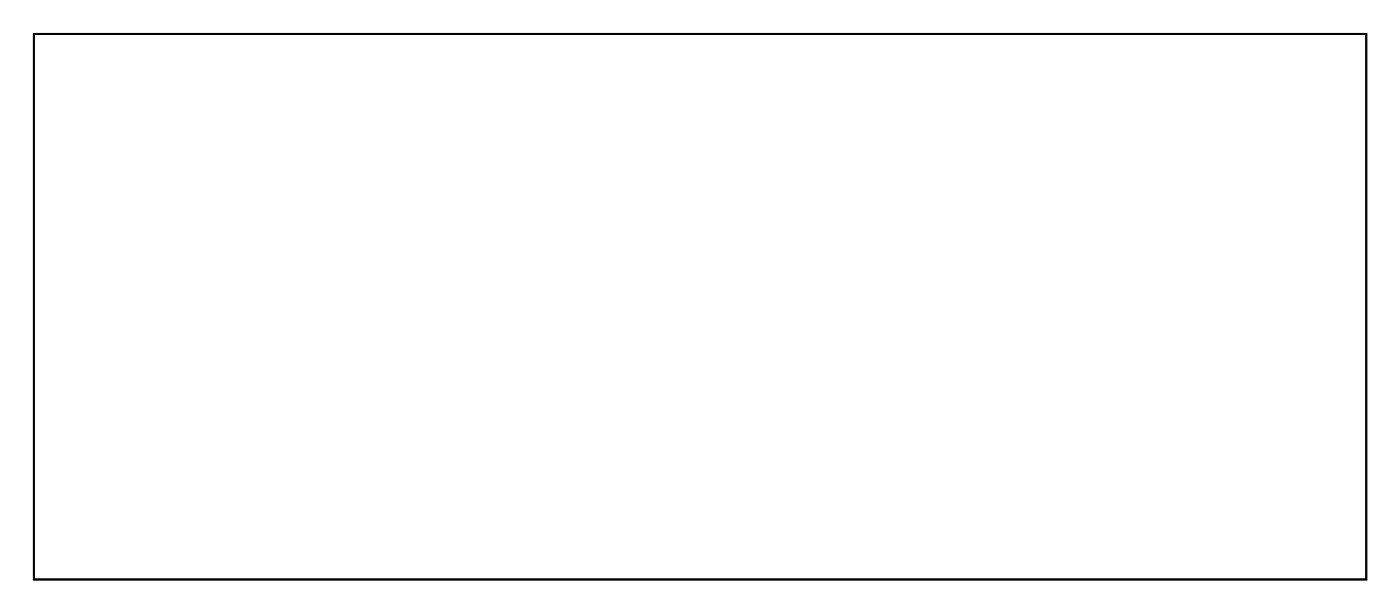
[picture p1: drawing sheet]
<svg xmlns="http://www.w3.org/2000/svg" width="150mm" height="66mm" viewBox="0 0 150 66" stroke-linecap="round" stroke-linejoin="round" font-family="sans-serif">
<path d="M3.6 3.6h143.1v58.5h-143.1z" fill="none" stroke="#000" stroke-width=".2"/>
<path d="M3.6 3.6v58.5h143.1v-58.5zM3.6 3.6h143.1v58.5h-143.1z" fill="#000"/>
<circle cx="137.8" cy="26.8" r=".7" fill="#fff"/>
<circle cx="137.8" cy="26.8" r=".7" fill="none" stroke="#fff" stroke-width=".76" stroke-linecap="butt"/>
<circle cx="144.3" cy="26.8" r=".7" fill="#fff"/>
<circle cx="144.3" cy="26.8" r=".7" fill="none" stroke="#fff" stroke-width=".76" stroke-linecap="butt"/>
<circle cx="137.8" cy="22.3" r=".7" fill="#fff"/>
<circle cx="137.8" cy="22.3" r=".7" fill="none" stroke="#fff" stroke-width=".76" stroke-linecap="butt"/>
<circle cx="144.3" cy="22.3" r=".7" fill="#fff"/>
<circle cx="144.3" cy="22.3" r=".7" fill="none" stroke="#fff" stroke-width=".76" stroke-linecap="butt"/>
<circle cx="125.1" cy="26.8" r=".7" fill="#fff"/>
<circle cx="125.1" cy="26.8" r=".7" fill="none" stroke="#fff" stroke-width=".76" stroke-linecap="butt"/>
<circle cx="131.6" cy="26.8" r=".7" fill="#fff"/>
<circle cx="131.6" cy="26.8" r=".7" fill="none" stroke="#fff" stroke-width=".76" stroke-linecap="butt"/>
<circle cx="125.1" cy="22.3" r=".7" fill="#fff"/>
<circle cx="125.1" cy="22.3" r=".7" fill="none" stroke="#fff" stroke-width=".76" stroke-linecap="butt"/>
<circle cx="131.6" cy="22.3" r=".7" fill="#fff"/>
<circle cx="131.6" cy="22.3" r=".7" fill="none" stroke="#fff" stroke-width=".76" stroke-linecap="butt"/>
<circle cx="112.4" cy="26.8" r=".7" fill="#fff"/>
<circle cx="112.4" cy="26.8" r=".7" fill="none" stroke="#fff" stroke-width=".76" stroke-linecap="butt"/>
<circle cx="118.9" cy="26.8" r=".7" fill="#fff"/>
<circle cx="118.9" cy="26.8" r=".7" fill="none" stroke="#fff" stroke-width=".76" stroke-linecap="butt"/>
<circle cx="112.4" cy="22.3" r=".7" fill="#fff"/>
<circle cx="112.4" cy="22.3" r=".7" fill="none" stroke="#fff" stroke-width=".76" stroke-linecap="butt"/>
<circle cx="118.9" cy="22.3" r=".7" fill="#fff"/>
<circle cx="118.9" cy="22.3" r=".7" fill="none" stroke="#fff" stroke-width=".76" stroke-linecap="butt"/>
<circle cx="99.7" cy="26.8" r=".7" fill="#fff"/>
<circle cx="99.7" cy="26.8" r=".7" fill="none" stroke="#fff" stroke-width=".76" stroke-linecap="butt"/>
<circle cx="106.2" cy="26.8" r=".7" fill="#fff"/>
<circle cx="106.2" cy="26.8" r=".7" fill="none" stroke="#fff" stroke-width=".76" stroke-linecap="butt"/>
<circle cx="99.7" cy="22.3" r=".7" fill="#fff"/>
<circle cx="99.7" cy="22.3" r=".7" fill="none" stroke="#fff" stroke-width=".76" stroke-linecap="butt"/>
<circle cx="106.2" cy="22.3" r=".7" fill="#fff"/>
<circle cx="106.2" cy="22.3" r=".7" fill="none" stroke="#fff" stroke-width=".76" stroke-linecap="butt"/>
<circle cx="87" cy="26.8" r=".7" fill="#fff"/>
<circle cx="87" cy="26.8" r=".7" fill="none" stroke="#fff" stroke-width=".76" stroke-linecap="butt"/>
<circle cx="93.5" cy="26.8" r=".7" fill="#fff"/>
<circle cx="93.5" cy="26.8" r=".7" fill="none" stroke="#fff" stroke-width=".76" stroke-linecap="butt"/>
<circle cx="87" cy="22.3" r=".7" fill="#fff"/>
<circle cx="87" cy="22.3" r=".7" fill="none" stroke="#fff" stroke-width=".76" stroke-linecap="butt"/>
<circle cx="93.5" cy="22.3" r=".7" fill="#fff"/>
<circle cx="93.5" cy="22.3" r=".7" fill="none" stroke="#fff" stroke-width=".76" stroke-linecap="butt"/>
<circle cx="71.7" cy="26.8" r=".7" fill="#fff"/>
<circle cx="71.7" cy="26.8" r=".7" fill="none" stroke="#fff" stroke-width=".76" stroke-linecap="butt"/>
<circle cx="78.2" cy="26.8" r=".7" fill="#fff"/>
<circle cx="78.2" cy="26.8" r=".7" fill="none" stroke="#fff" stroke-width=".76" stroke-linecap="butt"/>
<circle cx="71.7" cy="22.3" r=".7" fill="#fff"/>
<circle cx="71.7" cy="22.3" r=".7" fill="none" stroke="#fff" stroke-width=".76" stroke-linecap="butt"/>
<circle cx="78.2" cy="22.3" r=".7" fill="#fff"/>
<circle cx="78.2" cy="22.3" r=".7" fill="none" stroke="#fff" stroke-width=".76" stroke-linecap="butt"/>
<circle cx="142.9" cy="34.4" r=".7" fill="#fff"/>
<circle cx="142.9" cy="34.4" r=".7" fill="none" stroke="#fff" stroke-width=".76" stroke-linecap="butt"/>
<circle cx="136.4" cy="34.4" r=".7" fill="#fff"/>
<circle cx="136.4" cy="34.4" r=".7" fill="none" stroke="#fff" stroke-width=".76" stroke-linecap="butt"/>
<circle cx="142.9" cy="38.9" r=".7" fill="#fff"/>
<circle cx="142.9" cy="38.9" r=".7" fill="none" stroke="#fff" stroke-width=".76" stroke-linecap="butt"/>
<circle cx="136.4" cy="38.9" r=".7" fill="#fff"/>
<circle cx="136.4" cy="38.9" r=".7" fill="none" stroke="#fff" stroke-width=".76" stroke-linecap="butt"/>
<circle cx="130.2" cy="34.4" r=".7" fill="#fff"/>
<circle cx="130.2" cy="34.4" r=".7" fill="none" stroke="#fff" stroke-width=".76" stroke-linecap="butt"/>
<circle cx="123.7" cy="34.4" r=".7" fill="#fff"/>
<circle cx="123.7" cy="34.4" r=".7" fill="none" stroke="#fff" stroke-width=".76" stroke-linecap="butt"/>
<circle cx="130.2" cy="38.9" r=".7" fill="#fff"/>
<circle cx="130.2" cy="38.9" r=".7" fill="none" stroke="#fff" stroke-width=".76" stroke-linecap="butt"/>
<circle cx="123.7" cy="38.9" r=".7" fill="#fff"/>
<circle cx="123.7" cy="38.9" r=".7" fill="none" stroke="#fff" stroke-width=".76" stroke-linecap="butt"/>
<circle cx="117.5" cy="34.4" r=".7" fill="#fff"/>
<circle cx="117.5" cy="34.4" r=".7" fill="none" stroke="#fff" stroke-width=".76" stroke-linecap="butt"/>
<circle cx="111" cy="34.4" r=".7" fill="#fff"/>
<circle cx="111" cy="34.4" r=".7" fill="none" stroke="#fff" stroke-width=".76" stroke-linecap="butt"/>
<circle cx="117.5" cy="38.9" r=".7" fill="#fff"/>
<circle cx="117.5" cy="38.9" r=".7" fill="none" stroke="#fff" stroke-width=".76" stroke-linecap="butt"/>
<circle cx="111" cy="38.9" r=".7" fill="#fff"/>
<circle cx="111" cy="38.9" r=".7" fill="none" stroke="#fff" stroke-width=".76" stroke-linecap="butt"/>
<circle cx="104.8" cy="34.4" r=".7" fill="#fff"/>
<circle cx="104.8" cy="34.4" r=".7" fill="none" stroke="#fff" stroke-width=".76" stroke-linecap="butt"/>
<circle cx="98.3" cy="34.4" r=".7" fill="#fff"/>
<circle cx="98.3" cy="34.4" r=".7" fill="none" stroke="#fff" stroke-width=".76" stroke-linecap="butt"/>
<circle cx="104.8" cy="38.9" r=".7" fill="#fff"/>
<circle cx="104.8" cy="38.9" r=".7" fill="none" stroke="#fff" stroke-width=".76" stroke-linecap="butt"/>
<circle cx="98.3" cy="38.9" r=".7" fill="#fff"/>
<circle cx="98.3" cy="38.9" r=".7" fill="none" stroke="#fff" stroke-width=".76" stroke-linecap="butt"/>
<circle cx="92.1" cy="34.4" r=".7" fill="#fff"/>
<circle cx="92.1" cy="34.4" r=".7" fill="none" stroke="#fff" stroke-width=".76" stroke-linecap="butt"/>
<circle cx="85.6" cy="34.4" r=".7" fill="#fff"/>
<circle cx="85.6" cy="34.4" r=".7" fill="none" stroke="#fff" stroke-width=".76" stroke-linecap="butt"/>
<circle cx="92.1" cy="38.9" r=".7" fill="#fff"/>
<circle cx="92.1" cy="38.9" r=".7" fill="none" stroke="#fff" stroke-width=".76" stroke-linecap="butt"/>
<circle cx="85.6" cy="38.9" r=".7" fill="#fff"/>
<circle cx="85.6" cy="38.9" r=".7" fill="none" stroke="#fff" stroke-width=".76" stroke-linecap="butt"/>
<circle cx="79.4" cy="34.4" r=".7" fill="#fff"/>
<circle cx="79.4" cy="34.4" r=".7" fill="none" stroke="#fff" stroke-width=".76" stroke-linecap="butt"/>
<circle cx="72.9" cy="34.4" r=".7" fill="#fff"/>
<circle cx="72.9" cy="34.4" r=".7" fill="none" stroke="#fff" stroke-width=".76" stroke-linecap="butt"/>
<circle cx="79.4" cy="38.9" r=".7" fill="#fff"/>
<circle cx="79.4" cy="38.9" r=".7" fill="none" stroke="#fff" stroke-width=".76" stroke-linecap="butt"/>
<circle cx="72.9" cy="38.9" r=".7" fill="#fff"/>
<circle cx="72.9" cy="38.9" r=".7" fill="none" stroke="#fff" stroke-width=".76" stroke-linecap="butt"/>
<circle cx="137.8" cy="19.2" r=".7" fill="#fff"/>
<circle cx="137.8" cy="19.2" r=".7" fill="none" stroke="#fff" stroke-width=".76" stroke-linecap="butt"/>
<circle cx="137.8" cy="9" r=".7" fill="#fff"/>
<circle cx="137.8" cy="9" r=".7" fill="none" stroke="#fff" stroke-width=".76" stroke-linecap="butt"/>
<circle cx="137.8" cy="54.7" r=".7" fill="#fff"/>
<circle cx="137.8" cy="54.7" r=".7" fill="none" stroke="#fff" stroke-width=".76" stroke-linecap="butt"/>
<circle cx="137.8" cy="44.6" r=".7" fill="#fff"/>
<circle cx="137.8" cy="44.6" r=".7" fill="none" stroke="#fff" stroke-width=".76" stroke-linecap="butt"/>
<circle cx="125.1" cy="19.2" r=".7" fill="#fff"/>
<circle cx="125.1" cy="19.2" r=".7" fill="none" stroke="#fff" stroke-width=".76" stroke-linecap="butt"/>
<circle cx="125.1" cy="9" r=".7" fill="#fff"/>
<circle cx="125.1" cy="9" r=".7" fill="none" stroke="#fff" stroke-width=".76" stroke-linecap="butt"/>
<circle cx="122.5" cy="54.7" r=".7" fill="#fff"/>
<circle cx="122.5" cy="54.7" r=".7" fill="none" stroke="#fff" stroke-width=".76" stroke-linecap="butt"/>
<circle cx="122.5" cy="44.6" r=".7" fill="#fff"/>
<circle cx="122.5" cy="44.6" r=".7" fill="none" stroke="#fff" stroke-width=".76" stroke-linecap="butt"/>
<circle cx="109.8" cy="54.7" r=".7" fill="#fff"/>
<circle cx="109.8" cy="54.7" r=".7" fill="none" stroke="#fff" stroke-width=".76" stroke-linecap="butt"/>
<circle cx="109.8" cy="44.6" r=".7" fill="#fff"/>
<circle cx="109.8" cy="44.6" r=".7" fill="none" stroke="#fff" stroke-width=".76" stroke-linecap="butt"/>
<circle cx="112.4" cy="19.2" r=".7" fill="#fff"/>
<circle cx="112.4" cy="19.2" r=".7" fill="none" stroke="#fff" stroke-width=".76" stroke-linecap="butt"/>
<circle cx="112.4" cy="9" r=".7" fill="#fff"/>
<circle cx="112.4" cy="9" r=".7" fill="none" stroke="#fff" stroke-width=".76" stroke-linecap="butt"/>
<circle cx="97.1" cy="54.7" r=".7" fill="#fff"/>
<circle cx="97.1" cy="54.7" r=".7" fill="none" stroke="#fff" stroke-width=".76" stroke-linecap="butt"/>
<circle cx="97.1" cy="44.6" r=".7" fill="#fff"/>
<circle cx="97.1" cy="44.6" r=".7" fill="none" stroke="#fff" stroke-width=".76" stroke-linecap="butt"/>
<circle cx="99.7" cy="19.2" r=".7" fill="#fff"/>
<circle cx="99.7" cy="19.2" r=".7" fill="none" stroke="#fff" stroke-width=".76" stroke-linecap="butt"/>
<circle cx="99.7" cy="9" r=".7" fill="#fff"/>
<circle cx="99.7" cy="9" r=".7" fill="none" stroke="#fff" stroke-width=".76" stroke-linecap="butt"/>
<circle cx="84.4" cy="54.7" r=".7" fill="#fff"/>
<circle cx="84.4" cy="54.7" r=".7" fill="none" stroke="#fff" stroke-width=".76" stroke-linecap="butt"/>
<circle cx="84.4" cy="44.6" r=".7" fill="#fff"/>
<circle cx="84.4" cy="44.6" r=".7" fill="none" stroke="#fff" stroke-width=".76" stroke-linecap="butt"/>
<circle cx="87" cy="19.2" r=".7" fill="#fff"/>
<circle cx="87" cy="19.2" r=".7" fill="none" stroke="#fff" stroke-width=".76" stroke-linecap="butt"/>
<circle cx="87" cy="9" r=".7" fill="#fff"/>
<circle cx="87" cy="9" r=".7" fill="none" stroke="#fff" stroke-width=".76" stroke-linecap="butt"/>
<circle cx="71.7" cy="19.2" r=".7" fill="#fff"/>
<circle cx="71.7" cy="19.2" r=".7" fill="none" stroke="#fff" stroke-width=".76" stroke-linecap="butt"/>
<circle cx="71.7" cy="9" r=".7" fill="#fff"/>
<circle cx="71.7" cy="9" r=".7" fill="none" stroke="#fff" stroke-width=".76" stroke-linecap="butt"/>
<circle cx="71.7" cy="54.7" r=".7" fill="#fff"/>
<circle cx="71.7" cy="54.7" r=".7" fill="none" stroke="#fff" stroke-width=".76" stroke-linecap="butt"/>
<circle cx="71.7" cy="44.6" r=".7" fill="#fff"/>
<circle cx="71.7" cy="44.6" r=".7" fill="none" stroke="#fff" stroke-width=".76" stroke-linecap="butt"/>
<circle cx="8.2" cy="54.7" r=".67" fill="#fff"/>
<circle cx="8.2" cy="54.7" r=".67" fill="none" stroke="#fff" stroke-width=".69" stroke-linecap="butt"/>
<path d="M7.6 54h1.3v1.4h-1.3z" fill="#fff"/>
<path d="M7.6 54h1.3v1.4h-1.3z" fill="none" stroke="#fff" stroke-width=".69" stroke-linecap="butt"/>
<circle cx="8.2" cy="52.2" r=".67" fill="#fff"/>
<circle cx="8.2" cy="52.2" r=".67" fill="none" stroke="#fff" stroke-width=".69" stroke-linecap="butt"/>
<circle cx="8.2" cy="49.6" r=".67" fill="#fff"/>
<circle cx="8.2" cy="49.6" r=".67" fill="none" stroke="#fff" stroke-width=".69" stroke-linecap="butt"/>
<circle cx="8.2" cy="47.1" r=".67" fill="#fff"/>
<circle cx="8.2" cy="47.1" r=".67" fill="none" stroke="#fff" stroke-width=".69" stroke-linecap="butt"/>
<circle cx="8.2" cy="44.6" r=".67" fill="#fff"/>
<circle cx="8.2" cy="44.6" r=".67" fill="none" stroke="#fff" stroke-width=".69" stroke-linecap="butt"/>
<circle cx="8.2" cy="42" r=".67" fill="#fff"/>
<circle cx="8.2" cy="42" r=".67" fill="none" stroke="#fff" stroke-width=".69" stroke-linecap="butt"/>
<circle cx="8.2" cy="39.5" r=".67" fill="#fff"/>
<circle cx="8.2" cy="39.5" r=".67" fill="none" stroke="#fff" stroke-width=".69" stroke-linecap="butt"/>
<circle cx="8.2" cy="36.9" r=".67" fill="#fff"/>
<circle cx="8.2" cy="36.9" r=".67" fill="none" stroke="#fff" stroke-width=".69" stroke-linecap="butt"/>
<circle cx="8.2" cy="34.4" r=".67" fill="#fff"/>
<circle cx="8.2" cy="34.4" r=".67" fill="none" stroke="#fff" stroke-width=".69" stroke-linecap="butt"/>
<circle cx="8.2" cy="31.9" r=".67" fill="#fff"/>
<circle cx="8.2" cy="31.9" r=".67" fill="none" stroke="#fff" stroke-width=".69" stroke-linecap="butt"/>
<circle cx="8.2" cy="29.3" r=".67" fill="#fff"/>
<circle cx="8.2" cy="29.3" r=".67" fill="none" stroke="#fff" stroke-width=".69" stroke-linecap="butt"/>
<circle cx="8.2" cy="26.8" r=".67" fill="#fff"/>
<circle cx="8.2" cy="26.8" r=".67" fill="none" stroke="#fff" stroke-width=".69" stroke-linecap="butt"/>
<circle cx="8.2" cy="24.2" r=".67" fill="#fff"/>
<circle cx="8.2" cy="24.2" r=".67" fill="none" stroke="#fff" stroke-width=".69" stroke-linecap="butt"/>
<circle cx="8.2" cy="21.7" r=".67" fill="#fff"/>
<circle cx="8.2" cy="21.7" r=".67" fill="none" stroke="#fff" stroke-width=".69" stroke-linecap="butt"/>
<circle cx="8.2" cy="19.2" r=".67" fill="#fff"/>
<circle cx="8.2" cy="19.2" r=".67" fill="none" stroke="#fff" stroke-width=".69" stroke-linecap="butt"/>
<circle cx="23.5" cy="54.7" r=".67" fill="#fff"/>
<circle cx="23.5" cy="54.7" r=".67" fill="none" stroke="#fff" stroke-width=".69" stroke-linecap="butt"/>
<circle cx="23.5" cy="52.2" r=".67" fill="#fff"/>
<circle cx="23.5" cy="52.2" r=".67" fill="none" stroke="#fff" stroke-width=".69" stroke-linecap="butt"/>
<circle cx="23.5" cy="49.6" r=".67" fill="#fff"/>
<circle cx="23.5" cy="49.6" r=".67" fill="none" stroke="#fff" stroke-width=".69" stroke-linecap="butt"/>
<circle cx="23.5" cy="47.1" r=".67" fill="#fff"/>
<circle cx="23.5" cy="47.1" r=".67" fill="none" stroke="#fff" stroke-width=".69" stroke-linecap="butt"/>
<circle cx="23.5" cy="44.6" r=".67" fill="#fff"/>
<circle cx="23.5" cy="44.6" r=".67" fill="none" stroke="#fff" stroke-width=".69" stroke-linecap="butt"/>
<circle cx="23.5" cy="42" r=".67" fill="#fff"/>
<circle cx="23.5" cy="42" r=".67" fill="none" stroke="#fff" stroke-width=".69" stroke-linecap="butt"/>
<circle cx="23.5" cy="39.5" r=".67" fill="#fff"/>
<circle cx="23.5" cy="39.5" r=".67" fill="none" stroke="#fff" stroke-width=".69" stroke-linecap="butt"/>
<circle cx="23.5" cy="36.9" r=".67" fill="#fff"/>
<circle cx="23.5" cy="36.9" r=".67" fill="none" stroke="#fff" stroke-width=".69" stroke-linecap="butt"/>
<circle cx="23.5" cy="34.4" r=".67" fill="#fff"/>
<circle cx="23.5" cy="34.4" r=".67" fill="none" stroke="#fff" stroke-width=".69" stroke-linecap="butt"/>
<circle cx="23.5" cy="31.9" r=".67" fill="#fff"/>
<circle cx="23.5" cy="31.9" r=".67" fill="none" stroke="#fff" stroke-width=".69" stroke-linecap="butt"/>
<circle cx="23.5" cy="29.3" r=".67" fill="#fff"/>
<circle cx="23.5" cy="29.3" r=".67" fill="none" stroke="#fff" stroke-width=".69" stroke-linecap="butt"/>
<circle cx="23.5" cy="26.8" r=".67" fill="#fff"/>
<circle cx="23.5" cy="26.8" r=".67" fill="none" stroke="#fff" stroke-width=".69" stroke-linecap="butt"/>
<circle cx="23.5" cy="24.2" r=".67" fill="#fff"/>
<circle cx="23.5" cy="24.2" r=".67" fill="none" stroke="#fff" stroke-width=".69" stroke-linecap="butt"/>
<circle cx="23.5" cy="21.7" r=".67" fill="#fff"/>
<circle cx="23.5" cy="21.7" r=".67" fill="none" stroke="#fff" stroke-width=".69" stroke-linecap="butt"/>
<circle cx="23.5" cy="19.2" r=".67" fill="#fff"/>
<circle cx="23.5" cy="19.2" r=".67" fill="none" stroke="#fff" stroke-width=".69" stroke-linecap="butt"/>
<circle cx="20.9" cy="11.5" r=".7" fill="#fff"/>
<circle cx="20.9" cy="11.5" r=".7" fill="none" stroke="#fff" stroke-width=".76" stroke-linecap="butt"/>
<circle cx="10.8" cy="11.5" r=".7" fill="#fff"/>
<circle cx="10.8" cy="11.5" r=".7" fill="none" stroke="#fff" stroke-width=".76" stroke-linecap="butt"/>
<circle cx="28.6" cy="54.7" r=".7" fill="#fff"/>
<circle cx="28.6" cy="54.7" r=".7" fill="none" stroke="#fff" stroke-width=".76" stroke-linecap="butt"/>
<circle cx="38.7" cy="54.7" r=".7" fill="#fff"/>
<circle cx="38.7" cy="54.7" r=".7" fill="none" stroke="#fff" stroke-width=".76" stroke-linecap="butt"/>
</svg>
